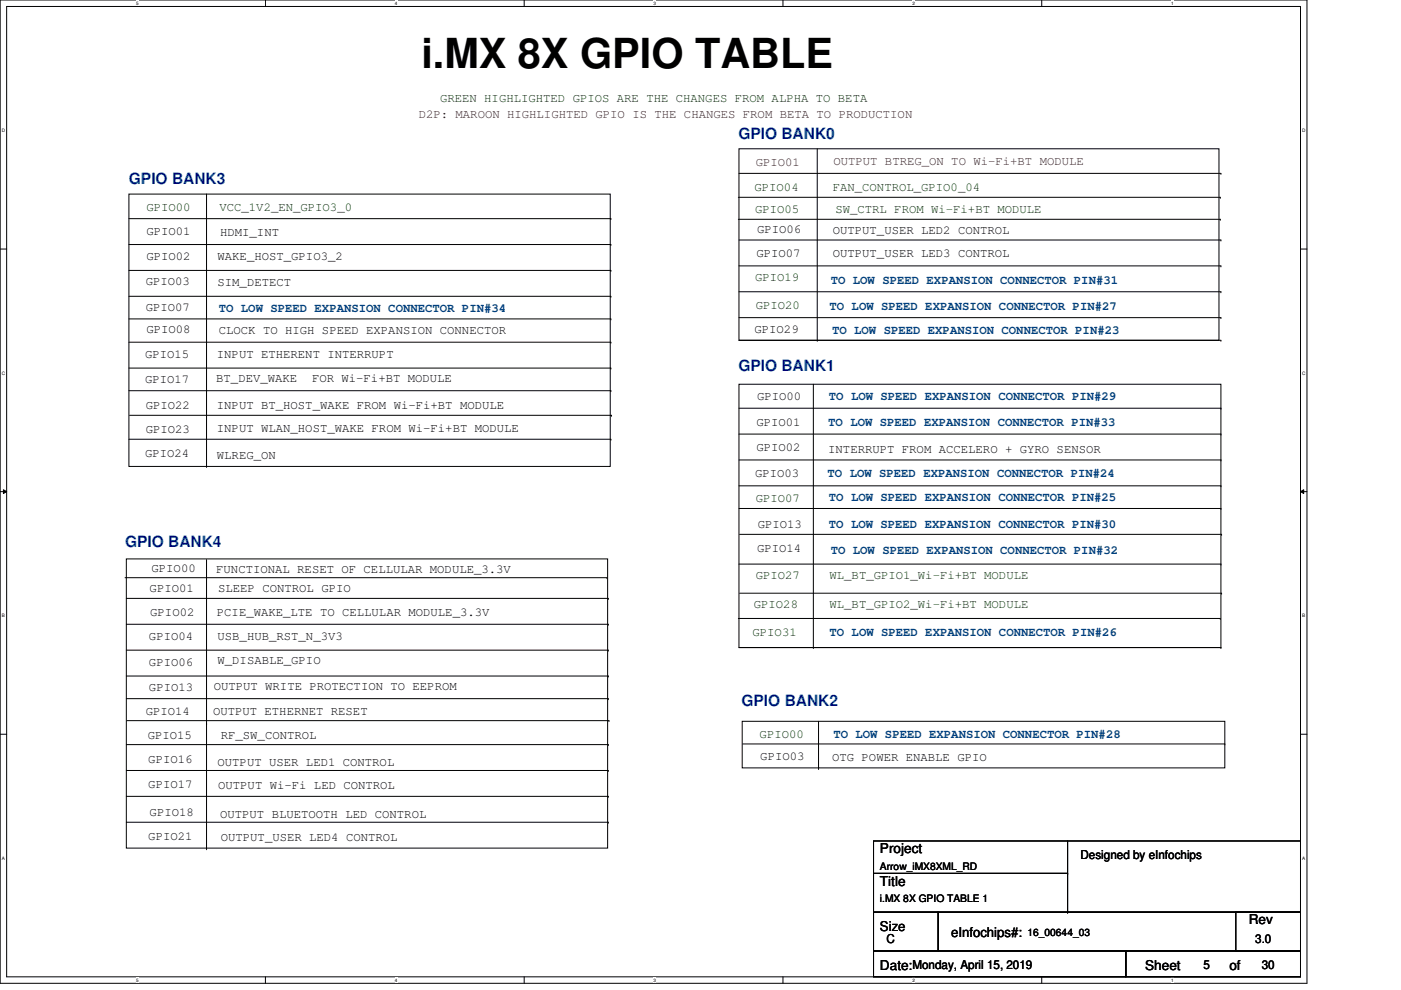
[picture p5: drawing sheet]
<svg xmlns="http://www.w3.org/2000/svg" width="297mm" height="210mm" viewBox="0 0 297 210" stroke-linecap="round" stroke-linejoin="round" font-family="sans-serif">
<defs><g id="words">
<text font-size="8.8" x="89.3" y="14.4">i.MX 8X GPIO TABLE</text>
<g font-size="3.3" fill="#00f">
<text x="156.5" y="29.5">GPIO BANK0</text>
<text x="27.3" y="39.1">GPIO BANK3</text>
<text x="156.5" y="78.7">GPIO BANK1</text>
<text x="26.5" y="116">GPIO BANK4</text>
<text x="157.2" y="149.7">GPIO BANK2</text>
</g>
<g font-size="2.9">
<text x="186.6" y="180.9">Project</text>
<text x="186.6" y="187.8">Title</text>
<text x="186.6" y="197.4">Size</text>
<text x="264.8" y="196">Rev</text>
<text x="201.7" y="198.7">eInfochips#:</text>
<text x="186.6" y="205.6">Date:Monday, April 15, 2019</text>
<text x="242.8" y="205.6">Sheet</text>
<text x="260.6" y="205.6">of</text>
</g>
<g font-size="2.6" fill="#004000">
<text x="93.3" y="21.6">GREEN HIGHLIGHTED GPIOS ARE THE CHANGES FROM ALPHA TO BETA</text>
<text x="160" y="40.6">GPIO04</text>
<text x="176.6" y="40.4">FAN_CONTROL_GPIO0_04</text>
<text x="31" y="44.7">GPIO00</text>
<text x="46.5" y="44.7">VCC_1V2_EN_GPIO3_0</text>
<text x="160.1" y="45.1">GPIO05</text>
<text x="177.1" y="45.1">SW_CTRL FROM Wi-Fi+BT MODULE</text>
<text x="160.1" y="59.6">GPIO19</text>
<text x="160.2" y="65.5">GPIO20</text>
<text x="160.2" y="106.4">GPIO07</text>
<text x="160.2" y="122.9">GPIO27</text>
<text x="175.9" y="122.9">WL_BT_GPIO1_Wi-Fi+BT MODULE</text>
<text x="159.8" y="128.9">GPIO28</text>
<text x="175.9" y="128.9">WL_BT_GPIO2_Wi-Fi+BT MODULE</text>
<text x="159.6" y="134.8">GPIO31</text>
<text x="161.1" y="156.5">GPIO00</text>
</g>
<g font-size="2.6" fill="#800000">
<text x="88.8" y="25.1">D2P: MAROON HIGHLIGHTED GPIO IS THE CHANGES FROM BETA TO PRODUCTION</text>
<text x="160.2" y="35.2">GPIO01</text>
<text x="176.7" y="35.1">OUTPUT BTREG_ON TO Wi-Fi+BT MODULE</text>
</g>
<g font-size="2.6">
<text x="31" y="49.9">GPIO01</text>
<text x="46.7" y="50">HDMI_INT</text>
<text x="160.5" y="49.5">GPIO06</text>
<text x="176.6" y="49.6">OUTPUT_USER LED2 CONTROL</text>
<text x="31" y="55.1">GPIO02</text>
<text x="46.1" y="55.1">WAKE_HOST_GPIO3_2</text>
<text x="160.4" y="54.4">GPIO07</text>
<text x="176.6" y="54.4">OUTPUT_USER LED3 CONTROL</text>
<text x="30.9" y="60.5">GPIO03</text>
<text x="30.9" y="65.9">GPIO07</text>
<text x="46.1" y="60.6">SIM_DETECT</text>
<text x="31" y="70.6">GPIO08</text>
<text x="46.4" y="70.9">CLOCK TO HIGH SPEED EXPANSION CONNECTOR</text>
<text x="160" y="70.6">GPIO29</text>
<text x="30.8" y="76">GPIO15</text>
<text x="46" y="75.8">INPUT ETHERENT INTERRUPT</text>
<text x="30.8" y="81.3">GPIO17</text>
<text x="45.8" y="81">BT_DEV_WAKE</text>
<text x="66.2" y="81">FOR Wi-Fi+BT MODULE</text>
<text x="30.9" y="86.8">GPIO22</text>
<text x="46" y="86.8">INPUT BT_HOST_WAKE FROM Wi-Fi+BT MODULE</text>
<text x="160.5" y="84.7">GPIO00</text>
<text x="30.9" y="91.7">GPIO23</text>
<text x="46" y="91.6">INPUT WLAN_HOST_WAKE FROM Wi-Fi+BT MODULE</text>
<text x="160.4" y="90.2">GPIO01</text>
<text x="160.4" y="95.7">GPIO02</text>
<text x="175.6" y="96">INTERRUPT FROM ACCELERO + GYRO SENSOR</text>
<text x="30.8" y="96.9">GPIO24</text>
<text x="46" y="97.2">WLREG_ON</text>
<text x="160.1" y="101.2">GPIO03</text>
<text x="160.7" y="112">GPIO13</text>
<text x="160.5" y="117.1">GPIO14</text>
<text x="31.7" y="125.6">GPIO01</text>
<text x="32.1" y="121.2">GPIO00</text>
<text x="45.8" y="121.5">FUNCTIONAL RESET OF CELLULAR MODULE_3.3V</text>
<text x="46.3" y="125.6">SLEEP CONTROL GPIO</text>
<text x="31.9" y="130.7">GPIO02</text>
<text x="46" y="130.5">PCIE_WAKE_LTE TO CELLULAR MODULE_3.3V</text>
<text x="31.6" y="135.8">GPIO04</text>
<text x="46.1" y="135.8">USB_HUB_RST_N_3V3</text>
<text x="31.6" y="141.1">GPIO06</text>
<text x="46.1" y="140.8">W_DISABLE_GPIO</text>
<text x="31.6" y="146.6">GPIO13</text>
<text x="45.3" y="146.3">OUTPUT WRITE PROTECTION TO EEPROM</text>
<text x="30.9" y="151.7">GPIO14</text>
<text x="45.2" y="151.5">OUTPUT ETHERNET RESET</text>
<text x="31.3" y="156.6">GPIO15</text>
<text x="31.4" y="161.8">GPIO16</text>
<text x="46.8" y="156.7">RF_SW_CONTROL</text>
<text x="161.2" y="161.1">GPIO03</text>
<text x="176.4" y="161.3">OTG POWER ENABLE GPIO</text>
<text x="31.4" y="167">GPIO17</text>
<text x="46.1" y="162.4">OUTPUT USER LED1 CONTROL</text>
<text x="46.3" y="167.3">OUTPUT Wi-Fi LED CONTROL</text>
<text x="31.7" y="172.9">GPIO18</text>
<text x="46.7" y="173.3">OUTPUT BLUETOOTH LED CONTROL</text>
<text x="31.4" y="178">GPIO21</text>
<text x="46.8" y="178.3">OUTPUT_USER LED4 CONTROL</text>
<text x="229.1" y="182">Designed by eInfochips</text>
<text x="187.9" y="199.9">C</text>
<text x="266.1" y="199.9">3.0</text>
<text x="255.2" y="205.4">5</text>
<text x="267.5" y="205.4">30</text>
</g>
<g font-size="2.6" fill="#004080">
<text x="175.9" y="65.8">TO LOW SPEED EXPANSION CONNECTOR PIN#27</text>
<text x="176.1" y="60.2">TO LOW SPEED EXPANSION CONNECTOR PIN#31</text>
<text x="46.4" y="66.2">TO LOW SPEED EXPANSION CONNECTOR PIN#34</text>
<text x="176.4" y="70.7">TO LOW SPEED EXPANSION CONNECTOR PIN#23</text>
<text x="175.7" y="84.9">TO LOW SPEED EXPANSION CONNECTOR PIN#29</text>
<text x="175.6" y="90.2">TO LOW SPEED EXPANSION CONNECTOR PIN#33</text>
<text x="175.5" y="101.2">TO LOW SPEED EXPANSION CONNECTOR PIN#24</text>
<text x="175.7" y="106.3">TO LOW SPEED EXPANSION CONNECTOR PIN#25</text>
<text x="175.7" y="112">TO LOW SPEED EXPANSION CONNECTOR PIN#30</text>
<text x="176.1" y="117.4">TO LOW SPEED EXPANSION CONNECTOR PIN#32</text>
<text x="175.9" y="134.8">TO LOW SPEED EXPANSION CONNECTOR PIN#26</text>
<text x="176.7" y="156.5">TO LOW SPEED EXPANSION CONNECTOR PIN#28</text>
</g>
<g font-size="2.2">
<text x="186.6" y="184.4">Arrow_iMX8XML_RD</text>
<text x="186.6" y="191.3">i.MX 8X GPIO TABLE 1</text>
<text x="217.9" y="198.5">16_00644_03</text>
</g>
<g font-size="1">
<text x="28.8" y="1">5</text>
<text x="83.7" y="1">4</text>
<text x="138.6" y="1">3</text>
<text x="193.4" y="1">2</text>
<text x="248.3" y="1">1</text>
<text x=".4" y="28">D</text>
<text x="276.1" y="28">D</text>
<text x=".4" y="79.4">C</text>
<text x="276.1" y="79.4">C</text>
<text x=".4" y="130.8">B</text>
<text x="276.1" y="130.8">B</text>
<text x=".4" y="182.3">A</text>
<text x="276.1" y="182.3">A</text>
<text x="28.8" y="208.1">5</text>
<text x="83.7" y="208.1">4</text>
<text x="138.6" y="208.1">3</text>
<text x="193.4" y="208.1">2</text>
<text x="248.3" y="208.1">1</text>
</g>
</g></defs>
<path d="M0 0h277.1v208.5h-277.1zM1.4 1.4h274.3v205.7h-274.3z" fill="none" stroke="#000" stroke-width=".21"/>
<g fill="#fff">
<path d="M28.8 .1h.6v1.1h-.6z"/>
<path d="M28.8 207.3h.6v1.1h-.6z"/>
</g>
<path d="M56.3 0v1.4M56.3 207.1v1.4" fill="none" stroke="#000" stroke-width=".21"/>
<g fill="#fff">
<path d="M83.7 .1h.6v1.1h-.6z"/>
<path d="M83.7 207.3h.6v1.1h-.6z"/>
</g>
<path d="M111.1 0v1.4M111.1 207.1v1.4" fill="none" stroke="#000" stroke-width=".21"/>
<g fill="#fff">
<path d="M138.6 .1h.5v1.1h-.5z"/>
<path d="M138.6 207.3h.5v1.1h-.5z"/>
</g>
<path d="M166 0v1.4M166 207.1v1.4" fill="none" stroke="#000" stroke-width=".21"/>
<g fill="#fff">
<path d="M193.4 .1h.6v1.1h-.6z"/>
<path d="M193.4 207.3h.6v1.1h-.6z"/>
</g>
<path d="M220.9 0v1.4M220.9 207.1v1.4" fill="none" stroke="#000" stroke-width=".21"/>
<g fill="#fff">
<path d="M248.3 .1h.5v1.1h-.5z"/>
<path d="M248.3 207.3h.5v1.1h-.5z"/>
<path d="M.4 27.1h.7v1.1h-.7z"/>
<path d="M276.1 27.1h.7v1.1h-.7z"/>
<path d="M.4 78.5h.7v1.1h-.7z"/>
<path d="M276.1 78.5h.7v1.1h-.7z"/>
</g>
<path d="M0 52.8h1.4M275.7 52.8h1.4" fill="none" stroke="#000" stroke-width=".21"/>
<g fill="#fff">
<path d="M.4 130h.6v1.1h-.6z"/>
<path d="M276.1 130h.6v1.1h-.6z"/>
</g>
<path d="M0 104.2h1.4M.7 103.8l.7 .4-.7 .4zM275.7 104.2l.7-.4v.8zM275.7 104.2h1.4" fill="none" stroke="#000" stroke-width=".21"/>
<path d="M.7 103.8l.7 .4-.7 .4zM275.7 104.2l.7-.4v.8z" fill="#000"/>
<g fill="#fff">
<path d="M.4 181.4h.6v1.1h-.6z"/>
<path d="M276.1 181.4h.6v1.1h-.6z"/>
</g>
<g fill="none" stroke="#000" stroke-width=".21">
<path d="M156.7 31.5h101.7v40.6h-101.7zM156.7 36.8h102.2M173.3 31.5v40.6M258.9 36.8h.1M27.3 41.1h102.1v57.8h-102.1zM27.3 46.4h102.2M27.3 51.8h102.2M27.3 57.3h102.2M43.8 41.1v57.8M129.5 46.4h.1M129.5 51.8h.1M129.5 57.3h.1"/>
<path d="M156.5 41.8h102.2M156.5 46.5h102.2M156.7 50.9h102.2M156.7 56.4h102.2M258.7 41.8h.1M258.7 46.5h.1M258.9 50.9h.1M258.9 56.4h.1M27.3 62.8h102.2M27.3 67.6h102.2M27.3 72.6h102.2M27.3 78h102.2"/>
<path d="M129.5 62.8h.1M129.5 67.6h.1M129.5 72.6h.1M129.5 78h.1M156.7 61.9h102.2M156.7 67.3h102.2M156.7 72.1h102.2M173.3 72.1h.1M258.9 61.9h.1M258.9 67.3h.1M258.9 72.1h.1M27.3 82.8h102.2"/>
<path d="M27.3 93.1h102.2M27.5 88.1h102.2M43.8 98.9h.1M129.5 82.8h.1M129.5 93.1h.1M129.7 88.1h.1M156.7 81.5h102.2v55.8h-102.2zM156.7 86.6h102.2M156.7 92h102.2M156.7 97.5h102.2M172.4 81.5v55.8M258.9 86.6h.1"/>
<path d="M258.9 92h.1M258.9 97.5h.1M26.8 118.5h102v61.3h-102zM43.8 118.6v61.4M156.7 103h102.2M156.7 107.8h102.2M156.7 119.6h102.2M156.8 113.3h102.2M258.9 103h.1M258.9 107.8h.1M258.9 119.6h.1M259 113.3h.1"/>
<path d="M26.5 122.5h102.2M26.8 126.9h102.2M26.8 132.4h102.2M26.8 137.8h102.2M128.7 122.5h.1M129 126.9h.1M129 132.4h.1M129 137.8h.1M156.5 131.1h102.2M156.7 137.3h102.2M156.8 125.8h102.2M172.4 137.3h.1"/>
<path d="M258.7 131.1h.1M258.9 137.3h.1M259 125.8h.1M0 155.7h1.4M26.8 143.3h102.2M26.8 148.1h102.2M26.8 157.9h102.2M26.9 152.8h102.2M43.8 153.5h.1M129 143.3h.1M129 148.1h.1M129 157.9h.1"/>
<path d="M129.1 152.8h.1M157.4 152.9h102.3v9.9h-102.3zM157.5 157.7h102.2M173.5 152.9v10M259.7 157.7h.1M275.7 155.7h1.4M26.8 163.4h102.2M26.8 168.8h102.2M26.8 174.3h102.2M43.8 180h.1M129 163.4h.1M129 168.8h.1"/>
<path d="M129 174.3h.1M173.5 162.9h.1M185.2 178.3h90.5v15.1h-90.5zM226.4 178.3v15.1M185.2 193.4h13.7v8.2h-13.7zM185.2 185.2h41.2M198.9 193.4h76.8v8.2h-76.8zM226.4 193.4h.1M226.4 185.2h.1M262 193.4h13.7v8.2h-13.7zM185.2 201.6h53.5v5.5h-53.5zM238.7 201.6h37v5.5h-37z"/>
</g>
<use href="#words"/>
</svg>
